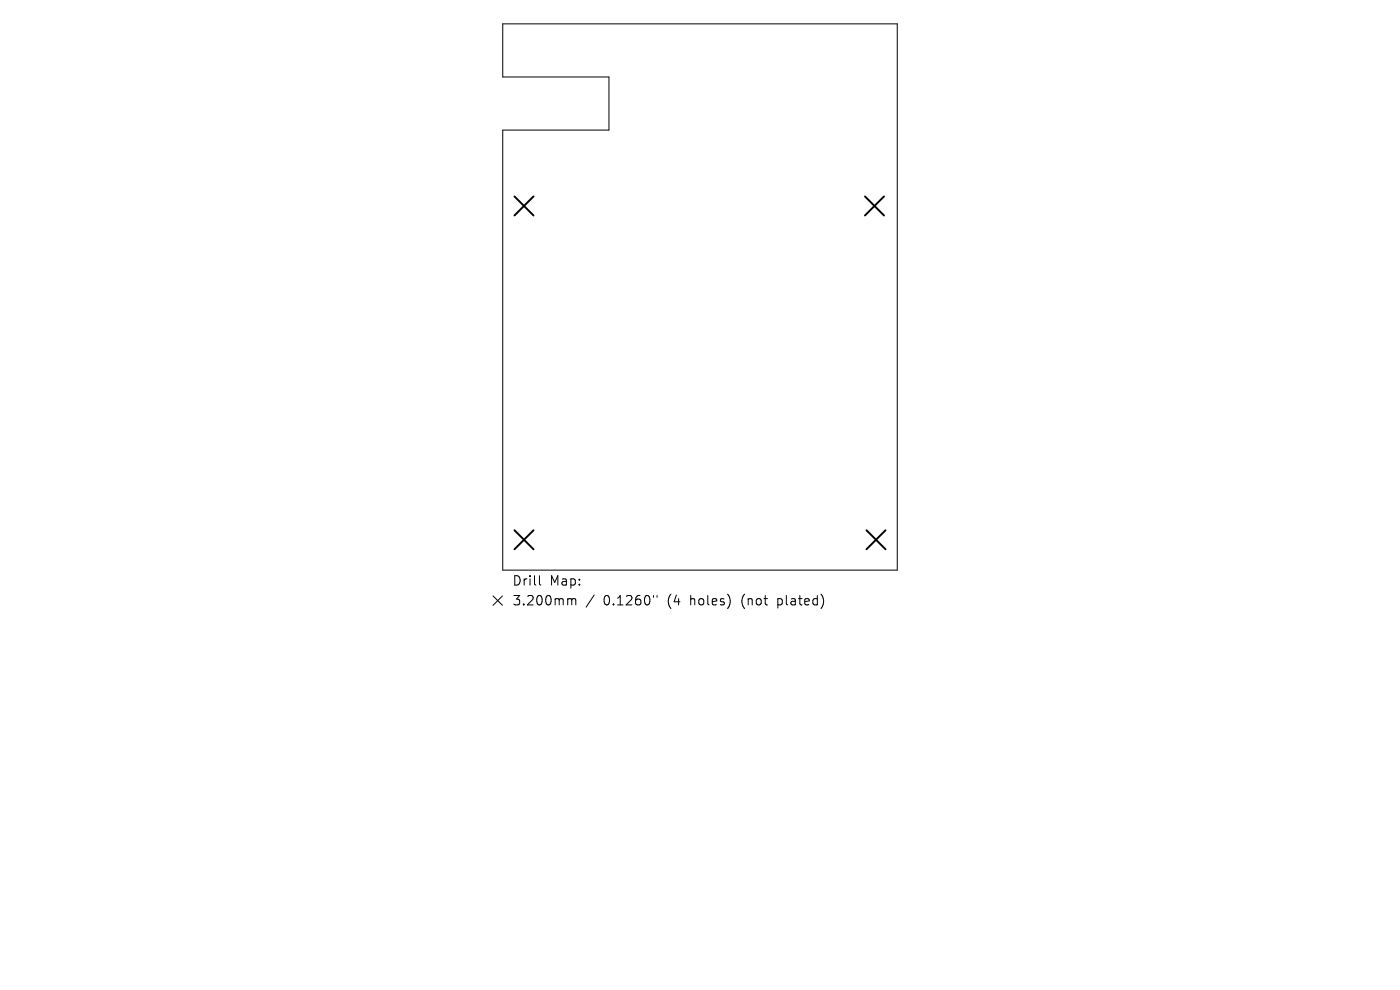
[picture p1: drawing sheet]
<svg xmlns="http://www.w3.org/2000/svg" width="297mm" height="210mm" viewBox="0 0 297 210" stroke-linecap="round" stroke-linejoin="round" font-family="sans-serif">
<defs><g id="words">
<g font-size="2.8">
<text x="108.6" y="124.5">Drill</text>
<text x="116.6" y="124.5">Map:</text>
<text x="108.6" y="128.7">3.200mm</text>
<text x="128" y="128.7">0.1260&quot;</text>
<text x="141.8" y="128.7">(4</text>
<text x="146.7" y="128.7">holes)</text>
<text x="157.8" y="128.7">(not</text>
<text x="165.6" y="128.7">plated)</text>
</g>
</g></defs>
<path d="M106.7 5.1h83.6v115.8h-83.6v-93.3h22.5v-11.3h-22.5zM104.6 126.4l2 2M106.6 126.4l-2 2M114.4 122.1v1.7l.3 .3M120.7 127l.5 .1 .1 .2M121.3 127.3l.3-.3 .5 .1 .1 1.2M121.3 127.3v1M126.1 126.2l-1.8 2.6M138.6 126.3v.4M139.4 126.3v.4" fill="none" stroke="#000" stroke-width=".21"/>
<path d="M109.1 41.7l4.1 4M113.2 41.7l-4.1 4M183.5 41.7l4 4M187.5 41.7l-4 4M109.1 112.5l4.1 4M113.2 112.5l-4.1 4M183.8 112.5l4.1 4M187.9 112.5l-4.1 4" fill="none" stroke="#000" stroke-width=".41"/>
<use href="#words"/>
</svg>
